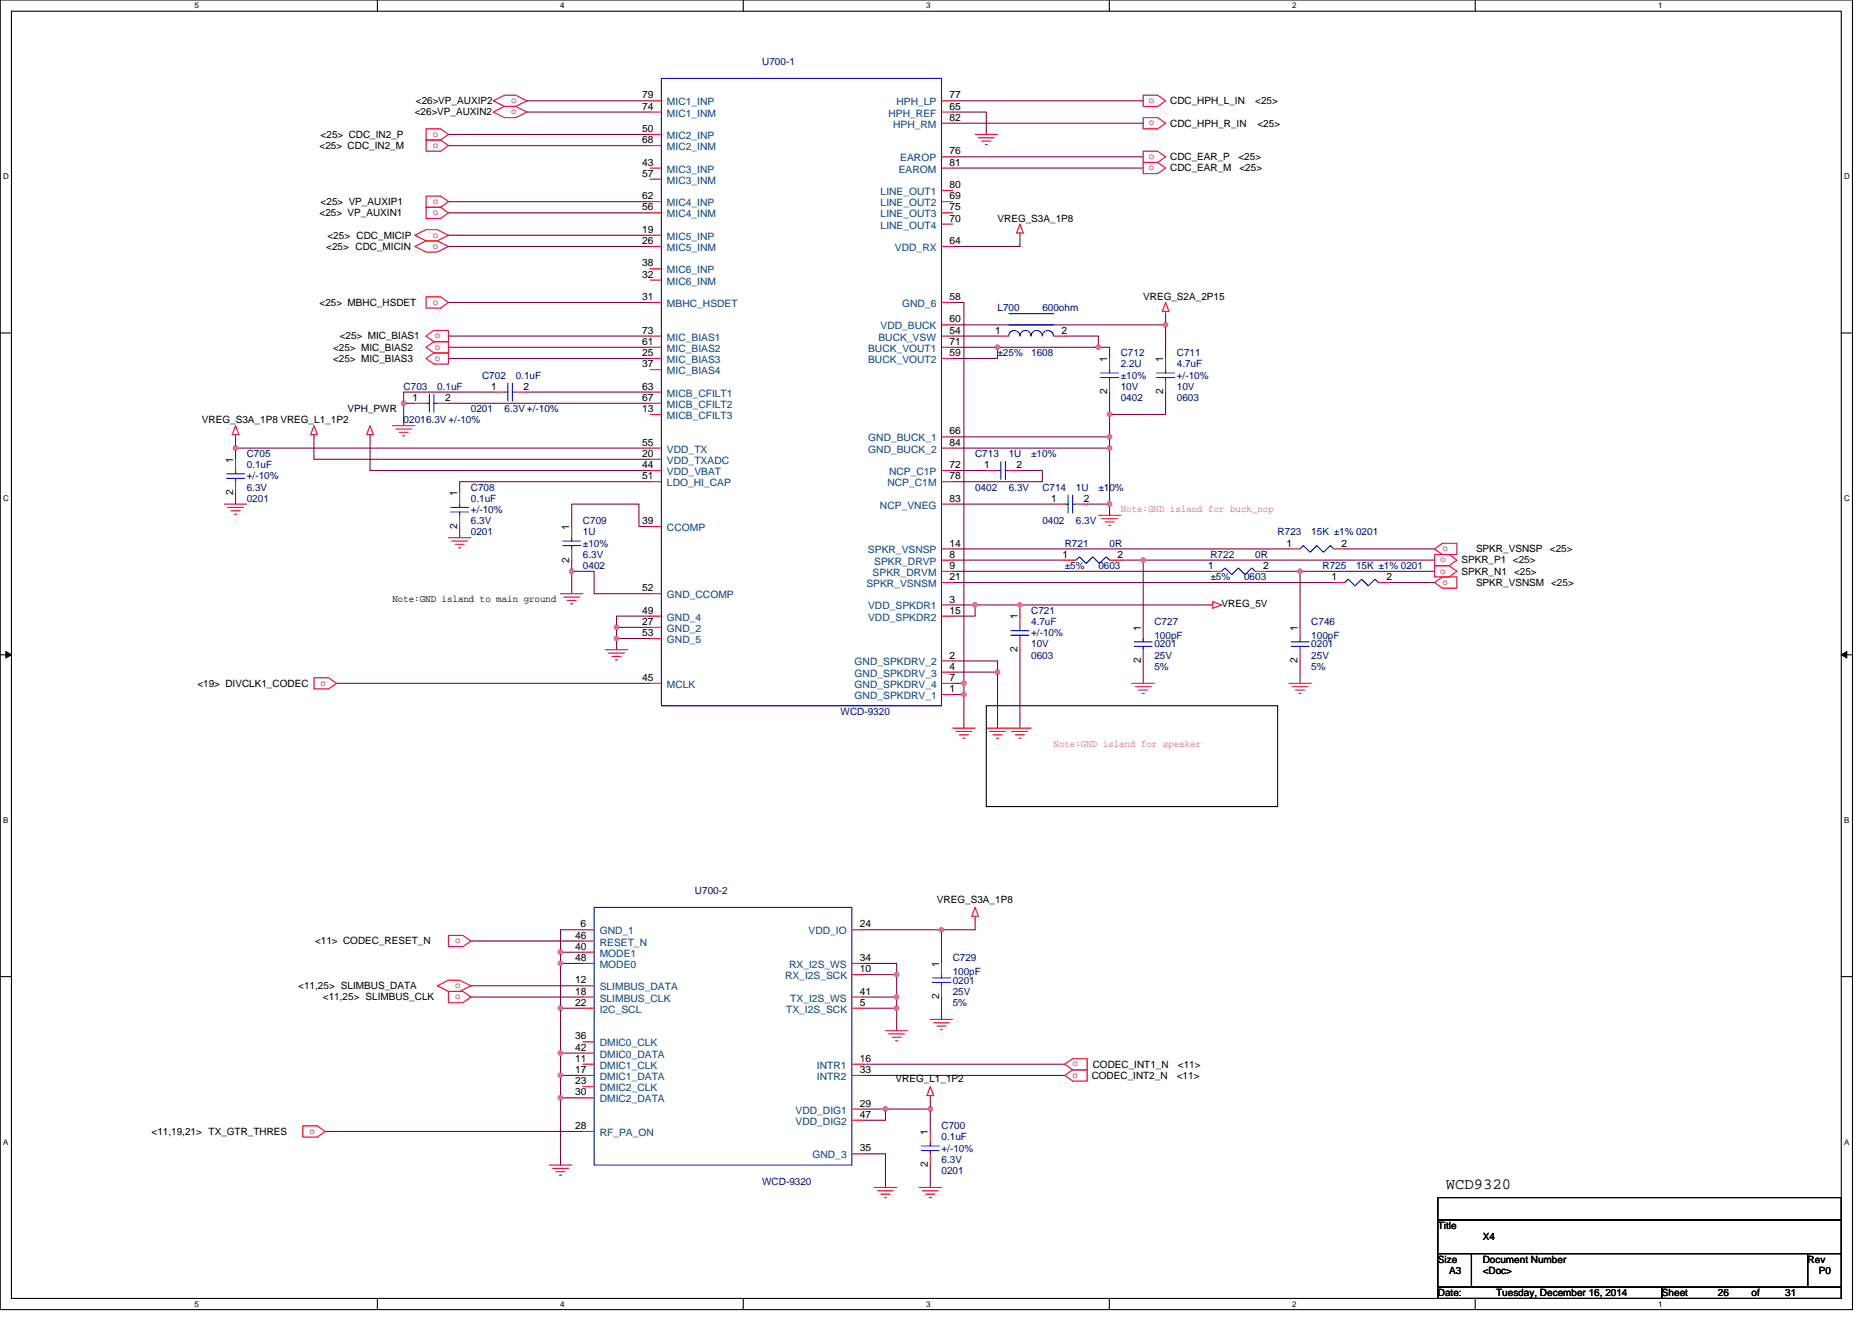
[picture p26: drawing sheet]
<svg xmlns="http://www.w3.org/2000/svg" width="297mm" height="210mm" viewBox="0 0 297 210" stroke-linecap="round" stroke-linejoin="round" font-family="sans-serif">
<defs><g id="words">
<text font-size="2.5" x="229.4" y="188.7">WCD9320</text>
<g font-size="1.6" fill="#000080">
<text x="120.9" y="10.3">U700-1</text>
<text x="158.3" y="49.4">L700</text>
<text x="165.4" y="49.4">600ohm</text>
<text x="158.3" y="56.5">±25%</text>
<text x="163.6" y="56.5">1608</text>
<text x="177.8" y="56.5">C712</text>
<text x="177.8" y="58.3">2.2U</text>
<text x="186.7" y="56.5">C711</text>
<text x="186.7" y="58.3">4.7uF</text>
<text x="64" y="61.9">C703</text>
<text x="69.4" y="61.9">0.1uF</text>
<text x="74.7" y="65.4">0201</text>
<text x="76.5" y="60.1">C702</text>
<text x="80" y="65.4">6.3V +/-10%</text>
<text x="81.8" y="60.1">0.1uF</text>
<text x="177.8" y="63.6">0402</text>
<text x="177.8" y="61.9">10V</text>
<text x="177.8" y="60.1">±10%</text>
<text x="186.7" y="63.6">0603</text>
<text x="186.7" y="61.9">10V</text>
<text x="186.7" y="60.1">+/-10%</text>
<text x="64" y="67.2">02016.3V +/-10%</text>
<text x="39.2" y="72.5">C705</text>
<text x="39.2" y="74.3">0.1uF</text>
<text x="39.2" y="77.9">6.3V</text>
<text x="39.2" y="76.1">+/-10%</text>
<text x="74.7" y="77.9">C708</text>
<text x="154.7" y="72.5">C713</text>
<text x="154.7" y="77.9">0402</text>
<text x="160.1" y="72.5">1U</text>
<text x="160.1" y="77.9">6.3V</text>
<text x="163.6" y="72.5">±10%</text>
<text x="165.4" y="77.9">C714</text>
<text x="170.7" y="77.9">1U</text>
<text x="174.3" y="77.9">±10%</text>
<text x="39.2" y="79.7">0201</text>
<text x="74.7" y="79.7">0.1uF</text>
<text x="74.7" y="83.2">6.3V</text>
<text x="74.7" y="81.4">+/-10%</text>
<text x="92.5" y="83.2">C709</text>
<text x="165.4" y="83.2">0402</text>
<text x="170.7" y="83.2">6.3V</text>
<text x="74.7" y="85">0201</text>
<text x="92.5" y="85">1U</text>
<text x="92.5" y="88.5">6.3V</text>
<text x="92.5" y="86.8">±10%</text>
<text x="168.9" y="86.8">R721</text>
<text x="176.1" y="86.8">0R</text>
<text x="192.1" y="88.5">R722</text>
<text x="199.2" y="88.5">0R</text>
<text x="202.7" y="85">R723</text>
<text x="208.1" y="85">15K ±1% 0201</text>
<text x="92.5" y="90.3">0402</text>
<text x="168.9" y="90.3">±5%</text>
<text x="174.3" y="90.3">0603</text>
<text x="192.1" y="92.1">±5%</text>
<text x="197.4" y="92.1">0603</text>
<text x="209.8" y="90.3">R725</text>
<text x="215.2" y="90.3">15K ±1% 0201</text>
<text x="163.6" y="97.4">C721</text>
<text x="163.6" y="99.2">4.7uF</text>
<text x="163.6" y="101">+/-10%</text>
<text x="183.2" y="99.2">C727</text>
<text x="183.2" y="101.3">100pF</text>
<text x="208.1" y="99.2">C746</text>
<text x="208.1" y="101.3">100pF</text>
<text x="163.6" y="104.5">0603</text>
<text x="163.6" y="102.8">10V</text>
<text x="183.2" y="102.8">0201</text>
<text x="183.2" y="104.5">25V</text>
<text x="183.2" y="106.3">5%</text>
<text x="208.1" y="102.8">0201</text>
<text x="208.1" y="104.5">25V</text>
<text x="208.1" y="106.3">5%</text>
<text x="133.4" y="113.4">WCD-9320</text>
<text x="110.3" y="141.9">U700-2</text>
<text x="151.2" y="152.5">C729</text>
<text x="151.2" y="154.7">100pF</text>
<text x="151.2" y="156.1">0201</text>
<text x="151.2" y="157.9">25V</text>
<text x="151.2" y="159.7">5%</text>
<text x="149.4" y="179.2">C700</text>
<text x="149.4" y="181">0.1uF</text>
<text x="149.4" y="184.6">6.3V</text>
<text x="149.4" y="182.8">+/-10%</text>
<text x="120.9" y="188.1">WCD-9320</text>
<text x="149.4" y="186.3">0201</text>
</g>
<g font-size="1.6">
<text x="66" y="16.5">&lt;26&gt;VP_AUXIP2</text>
<text x="101.9" y="17.4">74</text>
<text x="101.9" y="15.6">79</text>
<text x="150.6" y="15.6">77</text>
<text x="150.6" y="17.4">65</text>
<text x="185.7" y="16.5">CDC_HPH_L_IN</text>
<text x="199.2" y="16.5">&lt;25&gt;</text>
<text x="50.7" y="23.6">&lt;25&gt; CDC_IN2_M</text>
<text x="50.9" y="21.9">&lt;25&gt; CDC_IN2_P</text>
<text x="65.8" y="18.3">&lt;26&gt;VP_AUXIN2</text>
<text x="101.9" y="21">50</text>
<text x="101.9" y="22.7">68</text>
<text x="150.6" y="19.2">82</text>
<text x="185.7" y="20.1">CDC_HPH_R_IN</text>
<text x="199.5" y="20.1">&lt;25&gt;</text>
<text x="101.9" y="26.3">43</text>
<text x="101.9" y="28.1">57</text>
<text x="150.6" y="29.8">80</text>
<text x="150.6" y="24.5">76</text>
<text x="150.6" y="26.3">81</text>
<text x="185.7" y="25.4">CDC_EAR_P</text>
<text x="185.7" y="27.2">CDC_EAR_M</text>
<text x="196.5" y="25.4">&lt;25&gt;</text>
<text x="196.7" y="27.2">&lt;25&gt;</text>
<text x="50.7" y="34.3">&lt;25&gt; VP_AUXIN1</text>
<text x="50.9" y="32.5">&lt;25&gt; VP_AUXIP1</text>
<text x="101.9" y="33.4">56</text>
<text x="101.9" y="31.6">62</text>
<text x="150.6" y="31.6">69</text>
<text x="150.6" y="35.2">70</text>
<text x="150.6" y="33.4">75</text>
<text x="158.3" y="35.2">VREG_S3A_1P8</text>
<text x="51.8" y="39.6">&lt;25&gt; CDC_MICIN</text>
<text x="52" y="37.9">&lt;25&gt; CDC_MICIP</text>
<text x="101.9" y="37">19</text>
<text x="101.9" y="38.7">26</text>
<text x="150.6" y="38.7">64</text>
<text x="101.9" y="47.6">31</text>
<text x="101.9" y="44.1">32</text>
<text x="101.9" y="42.3">38</text>
<text x="150.6" y="47.6">58</text>
<text x="181.4" y="47.6">VREG_S2A_2P15</text>
<text x="50.7" y="48.5">&lt;25&gt; MBHC_HSDET</text>
<text x="53.9" y="53.9">&lt;25&gt; MIC_BIAS1</text>
<text x="101.9" y="53">73</text>
<text x="150.6" y="53">54</text>
<text x="150.6" y="51.2">60</text>
<text x="157.9" y="53">1</text>
<text x="168.4" y="53">2</text>
<text x="52.8" y="55.6">&lt;25&gt; MIC_BIAS2</text>
<text x="52.8" y="57.4">&lt;25&gt; MIC_BIAS3</text>
<text x="101.9" y="56.5">25</text>
<text x="101.9" y="58.3">37</text>
<text x="101.9" y="54.7">61</text>
<text x="150.6" y="56.5">59</text>
<text x="150.6" y="54.7">71</text>
<text x="175.7" y="57.4" transform="rotate(-90 175.7 57.4)">1</text>
<text x="184.6" y="57.4" transform="rotate(-90 184.6 57.4)">1</text>
<text x="55.2" y="65.4">VPH_PWR</text>
<text x="65.5" y="63.6">1</text>
<text x="70.6" y="63.6">2</text>
<text x="77.9" y="61.8">1</text>
<text x="83.1" y="61.8">2</text>
<text x="101.9" y="65.4">13</text>
<text x="101.9" y="61.8">63</text>
<text x="101.9" y="63.6">67</text>
<text x="175.7" y="62.6" transform="rotate(-90 175.7 62.6)">2</text>
<text x="184.6" y="62.6" transform="rotate(-90 184.6 62.6)">2</text>
<text x="32" y="67.2">VREG_S3A_1P8 VREG_L1_1P2</text>
<text x="101.9" y="70.7">55</text>
<text x="150.6" y="69">66</text>
<text x="150.6" y="70.7">84</text>
<text x="37" y="73.4" transform="rotate(-90 37 73.4)">1</text>
<text x="101.9" y="72.5">20</text>
<text x="101.9" y="74.3">44</text>
<text x="101.9" y="76.1">51</text>
<text x="150.6" y="74.3">72</text>
<text x="150.6" y="76.1">78</text>
<text x="156.1" y="74.3">1</text>
<text x="161.3" y="74.3">2</text>
<text x="37" y="78.6" transform="rotate(-90 37 78.6)">2</text>
<text x="72.6" y="83.9" transform="rotate(-90 72.6 83.9)">2</text>
<text x="72.6" y="78.8" transform="rotate(-90 72.6 78.8)">1</text>
<text x="101.9" y="83.2">39</text>
<text x="150.6" y="79.6">83</text>
<text x="166.8" y="79.6">1</text>
<text x="172" y="79.6">2</text>
<text x="90.3" y="89.3" transform="rotate(-90 90.3 89.3)">2</text>
<text x="90.3" y="84.1" transform="rotate(-90 90.3 84.1)">1</text>
<text x="150.6" y="86.7">14</text>
<text x="150.6" y="88.5">8</text>
<text x="168.6" y="88.5">1</text>
<text x="177.3" y="88.5">2</text>
<text x="204.1" y="86.7">1</text>
<text x="212.9" y="86.7">2</text>
<text x="231.9" y="89.4">SPKR_P1 &lt;25&gt;</text>
<text x="234.2" y="87.7">SPKR_VSNSP</text>
<text x="245.9" y="87.7">&lt;25&gt;</text>
<text x="62.3" y="95.5">Note:GND island to main ground</text>
<text x="101.9" y="93.9">52</text>
<text x="150.6" y="95.6">3</text>
<text x="150.6" y="90.3">9</text>
<text x="150.6" y="92.1">21</text>
<text x="191.7" y="90.3">1</text>
<text x="200.4" y="90.3">2</text>
<text x="211.3" y="92.1">1</text>
<text x="220" y="92.1">2</text>
<text x="231.9" y="91.2">SPKR_N1</text>
<text x="234.2" y="93">SPKR_VSNSM &lt;25&gt;</text>
<text x="240.2" y="91.2">&lt;25&gt;</text>
<text x="101.9" y="99.2">27</text>
<text x="101.9" y="97.4">49</text>
<text x="101.9" y="101">53</text>
<text x="150.6" y="97.4">15</text>
<text x="161.5" y="98.3" transform="rotate(-90 161.5 98.3)">1</text>
<text x="181" y="100.1" transform="rotate(-90 181 100.1)">1</text>
<text x="193.8" y="96.4">VREG_5V</text>
<text x="205.9" y="100.1" transform="rotate(-90 205.9 100.1)">1</text>
<text x="150.6" y="104.5">2</text>
<text x="150.6" y="106.3">4</text>
<text x="161.5" y="103.5" transform="rotate(-90 161.5 103.5)">2</text>
<text x="181" y="105.3" transform="rotate(-90 181 105.3)">2</text>
<text x="205.9" y="105.3" transform="rotate(-90 205.9 105.3)">2</text>
<text x="31.3" y="109">&lt;19&gt; DIVCLK1_CODEC</text>
<text x="101.9" y="108.1">45</text>
<text x="150.6" y="109.9">1</text>
<text x="150.6" y="108.1">7</text>
<text x="148.7" y="143.3">VREG_S3A_1P8</text>
<text x="50" y="149.9">&lt;11&gt; CODEC_RESET_N</text>
<text x="91.2" y="149">46</text>
<text x="92.1" y="147.2">6</text>
<text x="136.4" y="147.2">24</text>
<text x="91.2" y="150.7">40</text>
<text x="91.2" y="152.5">48</text>
<text x="136.4" y="152.5">34</text>
<text x="136.4" y="154.3">10</text>
<text x="149" y="153.4" transform="rotate(-90 149 153.4)">1</text>
<text x="47.3" y="157">&lt;11,25&gt; SLIMBUS_DATA</text>
<text x="51.2" y="158.8">&lt;11,25&gt; SLIMBUS_CLK</text>
<text x="91.2" y="156.1">12</text>
<text x="91.2" y="157.9">18</text>
<text x="91.2" y="159.6">22</text>
<text x="136.4" y="157.9">41</text>
<text x="136.4" y="159.6">5</text>
<text x="149" y="158.6" transform="rotate(-90 149 158.6)">2</text>
<text x="91.2" y="165">36</text>
<text x="91.2" y="166.8">42</text>
<text x="91.2" y="168.5">11</text>
<text x="91.2" y="170.3">17</text>
<text x="91.2" y="172.1">23</text>
<text x="91.2" y="173.9">30</text>
<text x="136.4" y="168.5">16</text>
<text x="136.4" y="170.3">33</text>
<text x="142.1" y="171.7">VREG_L1_1P2</text>
<text x="173.2" y="171.2">CODEC_INT2_N</text>
<text x="173.4" y="169.4">CODEC_INT1_N</text>
<text x="186.7" y="171.2">&lt;11&gt;</text>
<text x="186.9" y="169.4">&lt;11&gt;</text>
<text x="91.2" y="179.2">28</text>
<text x="136.4" y="175.6">29</text>
<text x="136.4" y="177.4">47</text>
<text x="24" y="180.1">&lt;11,19,21&gt; TX_GTR_THRES</text>
<text x="136.4" y="182.8">35</text>
<text x="147.2" y="185.3" transform="rotate(-90 147.2 185.3)">2</text>
<text x="147.2" y="180.1" transform="rotate(-90 147.2 180.1)">1</text>
<text x="228.2" y="195.1">Title</text>
<text x="235.3" y="196.8">X4</text>
<text x="228.2" y="200.4">Size</text>
<text x="229.9" y="202.2">A3</text>
<text x="235.3" y="200.4">Document Number</text>
<text x="235.3" y="202.2">&lt;Doc&gt;</text>
<text x="286.8" y="200.4">Rev</text>
<text x="288.6" y="202.2">P0</text>
<text x="228.2" y="205.7">Date:</text>
<text x="237.4" y="205.7">Tuesday, December 16, 2014</text>
<text x="263.7" y="205.7">Sheet</text>
<text x="272.6" y="205.7">26</text>
<text x="277.9" y="205.7">of</text>
<text x="283.3" y="205.7">31</text>
</g>
<g font-size="1.6" fill="#f00">
<text x="81.1" y="16.4">o</text>
<text x="182.3" y="16.4">o</text>
<text x="68.7" y="23.5">o</text>
<text x="68.7" y="21.7">o</text>
<text x="81.1" y="18.1">o</text>
<text x="182.3" y="19.9">o</text>
<text x="182.3" y="25.3">o</text>
<text x="182.3" y="27">o</text>
<text x="68.7" y="32.4">o</text>
<text x="68.7" y="34.1">o</text>
<text x="68.7" y="37.7">o</text>
<text x="68.7" y="39.5">o</text>
<text x="68.7" y="48.4">o</text>
<text x="69" y="53.7">o</text>
<text x="69" y="55.5">o</text>
<text x="69" y="57.3">o</text>
<text x="228.5" y="89.3">o</text>
<text x="228.9" y="87.5">o</text>
<text x="228.5" y="91">o</text>
<text x="228.9" y="92.8">o</text>
<text x="50.9" y="108.8">o</text>
<text x="72.2" y="149.7">o</text>
<text x="72.2" y="156.8">o</text>
<text x="72.2" y="158.6">o</text>
<text x="170.2" y="169.3">o</text>
<text x="170.2" y="171">o</text>
<text x="49.1" y="179.9">o</text>
</g>
<g font-size="1.6" fill="#004080">
<text x="105.8" y="16.7">MIC1_INP</text>
<text x="142.2" y="16.7">HPH_LP</text>
<text x="105.8" y="22.1">MIC2_INP</text>
<text x="105.8" y="23.8">MIC2_INM</text>
<text x="105.8" y="18.5">MIC1_INM</text>
<text x="141" y="18.5">HPH_REF</text>
<text x="141.7" y="20.3">HPH_RM</text>
<text x="105.8" y="27.4">MIC3_INP</text>
<text x="105.8" y="29.2">MIC3_INM</text>
<text x="142.6" y="27.4">EAROM</text>
<text x="142.9" y="25.6">EAROP</text>
<text x="105.8" y="34.5">MIC4_INM</text>
<text x="105.8" y="32.7">MIC4_INP</text>
<text x="139.7" y="32.7">LINE_OUT2</text>
<text x="139.7" y="34.5">LINE_OUT3</text>
<text x="139.7" y="30.9">LINE_OUT1</text>
<text x="105.8" y="38.1">MIC5_INP</text>
<text x="105.8" y="39.8">MIC5_INM</text>
<text x="139.7" y="36.3">LINE_OUT4</text>
<text x="142" y="39.8">VDD_RX</text>
<text x="105.8" y="45.2">MIC6_INM</text>
<text x="105.8" y="43.4">MIC6_INP</text>
<text x="105.8" y="48.7">MBHC_HSDET</text>
<text x="139.7" y="52.3">VDD_BUCK</text>
<text x="143.1" y="48.7">GND_6</text>
<text x="105.8" y="57.6">MIC_BIAS3</text>
<text x="105.8" y="59.4">MIC_BIAS4</text>
<text x="105.8" y="55.8">MIC_BIAS2</text>
<text x="105.8" y="54.1">MIC_BIAS1</text>
<text x="137.7" y="57.6">BUCK_VOUT2</text>
<text x="137.7" y="55.8">BUCK_VOUT1</text>
<text x="139.4" y="54.1">BUCK_VSW</text>
<text x="105.8" y="62.9">MICB_CFILT1</text>
<text x="105.8" y="64.7">MICB_CFILT2</text>
<text x="105.8" y="66.5">MICB_CFILT3</text>
<text x="105.8" y="71.8">VDD_TX</text>
<text x="137.8" y="70.1">GND_BUCK_1</text>
<text x="137.8" y="71.8">GND_BUCK_2</text>
<text x="105.8" y="73.6">VDD_TXADC</text>
<text x="105.8" y="75.4">VDD_VBAT</text>
<text x="105.8" y="77.2">LDO_HI_CAP</text>
<text x="140.8" y="77.2">NCP_C1M</text>
<text x="141.1" y="75.4">NCP_C1P</text>
<text x="139.6" y="80.7">NCP_VNEG</text>
<text x="105.8" y="84.3">CCOMP</text>
<text x="137.7" y="87.8">SPKR_VSNSP</text>
<text x="138.7" y="89.6">SPKR_DRVP</text>
<text x="105.8" y="95">GND_CCOMP</text>
<text x="137.5" y="93.2">SPKR_VSNSM</text>
<text x="138.5" y="91.4">SPKR_DRVM</text>
<text x="105.8" y="100.3">GND_2</text>
<text x="105.8" y="98.5">GND_4</text>
<text x="137.7" y="96.7">VDD_SPKDR1</text>
<text x="137.7" y="98.5">VDD_SPKDR2</text>
<text x="105.8" y="102.1">GND_5</text>
<text x="135.6" y="105.6">GND_SPKDRV_2</text>
<text x="135.6" y="107.4">GND_SPKDRV_3</text>
<text x="105.8" y="109.2">MCLK</text>
<text x="135.6" y="111">GND_SPKDRV_1</text>
<text x="135.6" y="109.2">GND_SPKDRV_4</text>
<text x="95.2" y="148.3">GND_1</text>
<text x="128.3" y="148.3">VDD_IO</text>
<text x="95.2" y="151.8">MODE1</text>
<text x="95.2" y="150.1">RESET_N</text>
<text x="95.2" y="153.6">MODE0</text>
<text x="124.6" y="155.4">RX_I2S_SCK</text>
<text x="125.2" y="153.6">RX_I2S_WS</text>
<text x="95.2" y="157.2">SLIMBUS_DATA</text>
<text x="95.2" y="159">SLIMBUS_CLK</text>
<text x="95.2" y="160.7">I2C_SCL</text>
<text x="124.7" y="160.7">TX_I2S_SCK</text>
<text x="125.4" y="159">TX_I2S_WS</text>
<text x="95.2" y="166.1">DMIC0_CLK</text>
<text x="95.2" y="167.9">DMIC0_DATA</text>
<text x="95.2" y="169.6">DMIC1_CLK</text>
<text x="95.2" y="171.4">DMIC1_DATA</text>
<text x="95.2" y="173.2">DMIC2_CLK</text>
<text x="129.6" y="169.6">INTR1</text>
<text x="129.6" y="171.4">INTR2</text>
<text x="95.2" y="175">DMIC2_DATA</text>
<text x="126.2" y="176.7">VDD_DIG1</text>
<text x="126.2" y="178.5">VDD_DIG2</text>
<text x="95.2" y="180.3">RF_PA_ON</text>
<text x="128.9" y="183.9">GND_3</text>
</g>
<g font-size="1.6" fill="#f0f">
<text x="177.8" y="81.3">Note:GND island for buck_ncp</text>
<text x="167.2" y="118.6">Note:GND island for speaker</text>
</g>
<g font-size="1.3">
<text x="30.8" y="1.3">5</text>
<text x="88.9" y="1.3">4</text>
<text x="147" y="1.3">3</text>
<text x="205" y="1.3">2</text>
<text x="263.1" y="1.3">1</text>
<text x=".5" y="28.4">D</text>
<text x="292.6" y="28.4">D</text>
<text x=".5" y="79.5">C</text>
<text x="292.6" y="79.5">C</text>
<text x=".5" y="130.6">B</text>
<text x="292.6" y="130.6">B</text>
<text x=".5" y="181.7">A</text>
<text x="292.6" y="181.7">A</text>
<text x="30.8" y="207.4">5</text>
<text x="88.9" y="207.4">4</text>
<text x="147" y="207.4">3</text>
<text x="205" y="207.4">2</text>
<text x="263.1" y="207.4">1</text>
</g>
</g></defs>
<path d="M0 0h293.9v207.9h-293.9zM1.8 1.8h290.4v204.3h-290.4z" fill="none" stroke="#000" stroke-width=".17"/>
<g fill="#fff">
<path d="M30.8 .2h.7v1.4h-.7z"/>
<path d="M30.8 206.3h.7v1.4h-.7z"/>
</g>
<path d="M59.9 0v1.8M59.9 206.1v1.8" fill="none" stroke="#000" stroke-width=".17"/>
<g fill="#fff">
<path d="M88.9 .2h.7v1.4h-.7z"/>
<path d="M88.9 206.3h.7v1.4h-.7z"/>
</g>
<path d="M117.9 0v1.8M117.9 206.1v1.8" fill="none" stroke="#000" stroke-width=".17"/>
<g fill="#fff">
<path d="M147 .2h.7v1.4h-.7z"/>
<path d="M147 206.3h.7v1.4h-.7z"/>
</g>
<path d="M176 0v1.8M176 206.1v1.8" fill="none" stroke="#000" stroke-width=".17"/>
<g fill="#fff">
<path d="M205 .2h.7v1.4h-.7z"/>
<path d="M205 206.3h.7v1.4h-.7z"/>
</g>
<path d="M234.1 0v1.8M234.1 206.1v1.8" fill="none" stroke="#000" stroke-width=".17"/>
<g fill="#fff">
<path d="M263.1 .2h.7v1.4h-.7z"/>
<path d="M263.1 206.3h.7v1.4h-.7z"/>
<path d="M.5 27.3h.9v1.4h-.9z"/>
<path d="M292.6 27.3h.9v1.4h-.9z"/>
<path d="M.5 78.4h.9v1.4h-.9z"/>
<path d="M292.6 78.4h.9v1.4h-.9z"/>
</g>
<path d="M0 52.9h1.8M292.2 52.9h1.7" fill="none" stroke="#000" stroke-width=".17"/>
<g fill="#fff">
<path d="M.5 129.5h.8v1.4h-.8z"/>
<path d="M292.6 129.5h.9v1.4h-.9z"/>
</g>
<path d="M0 103.9h1.8M292.2 103.9h1.7" fill="none" stroke="#000" stroke-width=".17"/>
<path d="M.9 103.4l.9 .5-.9 .5zM292.2 103.9l.8-.5v1z" fill="#000" stroke="#000" stroke-width=".16"/>
<g fill="#fff">
<path d="M.5 180.5h.8v1.4h-.8z"/>
<path d="M292.6 180.5h.9v1.4h-.9z"/>
</g>
<path d="M156.5 112h46.2v16h-46.2zM0 155h1.8M292.2 155h1.7M228.2 190.1h64v3.5h-64zM228.2 193.6h64v5.4h-64zM228.2 199h5.3v5.3h-5.3zM233.5 199h53.3v5.3h-53.3zM286.8 199h5.4v5.3h-5.4zM228.2 204.3h35.5v1.8h-35.5zM263.7 204.3h28.5v1.8h-28.5z" fill="none" stroke="#000" stroke-width=".17"/>
<g fill="none" stroke="#800040" stroke-width=".17">
<path d="M83.6 17.8h19.6M83.6 16h19.6M151.2 16h30.2M151.2 19.6h30.2M151.2 17.8h5.3v3.5M71.2 39.1h32M71.2 37.3h32M71.2 23.1h32M71.2 21.3h32M71.2 32h32M71.2 33.8h32M151.2 26.7h30.2"/>
<path d="M151.2 24.9h30.2M161.8 37.3v1.8h-10.6M71.2 48h32M71.2 53.3h32M71.2 55.1h32M71.2 56.9h32M151.2 51.6h33.8M151.2 53.3h7.1M151.2 55.1h7.1M151.2 48h1.7v60.5M168.9 53.3h5.4v1.8M174.3 55.1h1.8v1.8"/>
<path d="M174.3 55.1h-16v1.8h-7.1M185 49.8v1.8M185 51.6v5.3M37.4 69.3v3.6M37.4 78.2v1.8M37.4 71.1h65.8M49.8 69.3v3.6h53.4M58.7 69.3v5.4h44.5M64 64h1.8M64 64v3.6M71.2 64h32M78.3 62.2h-14.3v1.8"/>
<path d="M83.6 62.2h19.6M103.2 76.5h-30.3v1.7M151.2 74.7h5.3M151.2 69.3h24.9M151.2 71.1h24.9M161.8 74.7h3.6v1.8h-14.2M176.1 65.8v5.3M176.1 62.2v3.6M176.1 71.1v8.9M185 62.2v3.6h-8.9M72.9 83.6v1.7M90.7 94.2v-3.5h3.6v3.5h8.9"/>
<path d="M90.7 88.9v1.8M90.7 83.6v-3.6h10.7v3.6h1.8M97.8 99.6h5.4M97.8 99.6v1.7M103.2 97.8h-5.4v1.8M151.2 80h16M151.2 96h3.5M151.2 87.1h53.3M151.2 88.9h17.7M151.2 90.7h40.9M151.2 92.5h60.4M161.8 96h30.3"/>
<path d="M161.8 96v1.8M161.8 96h-7.1v1.8h-3.5M172.5 80h3.6M176.1 80v1.8M177.8 88.9h3.6M181.4 88.9v10.7M181.4 88.9h46.2M201 90.7h5.3M206.3 90.7v8.9M206.3 90.7h21.3M213.4 87.1h14.2M220.5 92.5h7.1"/>
<path d="M53.4 108.5h49.8M103.2 101.3h-5.4v1.8M151.2 104.9h7.1v1.8h-7.1M151.2 110.2h1.7v5.4M151.2 108.5h1.7v1.7M158.3 106.7v8.9M161.8 103.1v12.5M181.4 104.9v3.6M206.3 104.9v3.6M74.7 149.4h17.8M74.7 156.5h17.8M74.7 158.2h17.8"/>
<path d="M88.9 151.1v1.8M88.9 152.9v7.1M88.9 151.1h3.6M88.9 152.9h3.6M92.5 147.6h-3.6v3.5M136.9 158.2h5.4M136.9 154.7h5.4M136.9 152.9h5.4v1.8M136.9 147.6h12.5M142.3 158.2v1.8M142.3 154.7v3.5M149.4 158.2v3.6"/>
<path d="M149.4 147.6v5.3M154.7 145.8v1.8h-5.3M51.6 179.6h40.9M92.5 174.2h-3.6v10.7M92.5 160h-3.6v7.1M92.5 170.7h-3.6v3.5M92.5 167.1h-3.6v3.6M136.9 176h3.6M136.9 160h5.4M136.9 168.9h32M136.9 170.7h32M140.5 176v1.8h-3.6"/>
<path d="M140.5 176h7.1M142.3 160v3.6M147.6 176v3.6M147.6 174.2v1.8M136.9 183.1h3.6v5.4M147.6 184.9v3.6"/>
</g>
<g fill="#f0f" stroke="#f0f" stroke-width=".17">
<circle cx="88.9" cy="151.1" r=".35"/>
<circle cx="88.9" cy="160" r=".35"/>
<circle cx="88.9" cy="152.9" r=".35"/>
<circle cx="149.4" cy="147.6" r=".35"/>
<circle cx="142.3" cy="160" r=".35"/>
<circle cx="142.3" cy="158.2" r=".35"/>
<circle cx="142.3" cy="154.7" r=".35"/>
<circle cx="140.5" cy="176" r=".35"/>
<circle cx="147.6" cy="176" r=".35"/>
<circle cx="37.4" cy="71.1" r=".35"/>
<circle cx="90.7" cy="90.7" r=".35"/>
<circle cx="97.8" cy="99.6" r=".35"/>
<circle cx="97.8" cy="101.3" r=".35"/>
<circle cx="184.9" cy="51.5" r=".35"/>
<circle cx="174.3" cy="55.1" r=".35"/>
<circle cx="154.7" cy="96" r=".35"/>
<circle cx="161.8" cy="96" r=".35"/>
<circle cx="152.9" cy="110.2" r=".35"/>
<circle cx="152.9" cy="108.4" r=".35"/>
<circle cx="158.3" cy="55.1" r=".35"/>
<circle cx="181.4" cy="88.9" r=".35"/>
<circle cx="64" cy="64" r=".35"/>
<circle cx="176" cy="69.3" r=".35"/>
<circle cx="176" cy="80" r=".35"/>
<circle cx="176" cy="71.1" r=".35"/>
<circle cx="176" cy="65.8" r=".35"/>
<circle cx="158.3" cy="106.7" r=".35"/>
<circle cx="206.3" cy="90.7" r=".35"/>
<circle cx="88.9" cy="174.2" r=".35"/>
<circle cx="88.9" cy="167.1" r=".35"/>
<circle cx="88.9" cy="170.7" r=".35"/>
</g>
<g fill="none" stroke="#f00" stroke-width=".17">
<path d="M78.3 16l1.7-.9h1.8l1.8 .9-1.8 .9h-1.8zM78.3 17.8l1.7-.9h1.8l1.8 .9-1.8 .9h-1.8zM103.2 17.8h1.7M103.2 16h1.7M149.4 17.8h1.8M149.4 16h1.8M149.4 19.6h1.8M181.4 15.1h2.3l1.3 .9-1.3 .9h-2.3zM181.4 18.7h2.3l1.3 .9-1.3 .8h-2.3zM65.8 37.3l1.8-.9h1.8l1.8 .9-1.8 .9h-1.8zM65.8 39.1l1.8-.9h1.8l1.8 .9-1.8 .9h-1.8zM67.6 22.2h2.3l1.3 .9-1.3 .9h-2.3z"/>
<path d="M67.6 20.4h2.3l1.3 .9-1.3 .9h-2.3zM67.6 31.1h2.3l1.3 .9-1.3 .9h-2.3zM67.6 32.9h2.3l1.3 .9-1.3 .9h-2.3zM103.2 37.3h1.7M103.2 39.1h1.7M103.2 26.7h1.7M103.2 21.3h1.7M103.2 33.8h1.7M103.2 28.4h1.7M103.2 32h1.7M103.2 23.1h1.7M149.4 39.1h1.8"/>
<path d="M149.4 32h1.8M149.4 35.6h1.8M149.4 33.8h1.8M149.4 24.9h1.8M149.4 30.2h1.8M149.4 26.7h1.8M154.7 21.3h3.6M155.3 21.9h2.5M155.8 22.4h1.4M156.3 22.9h.4M161.8 35.6l.6 1.4h-1.1zM161.8 37v.3"/>
<path d="M181.4 24h2.3l1.3 .9-1.3 .9h-2.3zM181.4 25.8h2.3l1.3 .9-1.3 .9h-2.3zM67.6 53.3l1.3-.8h2.3v1.7h-2.3zM67.6 56.9l1.3-.9h2.3v1.8h-2.3zM67.6 47.1h2.3l1.3 .9-1.3 .9h-2.3zM68.9 54.2h2.3v1.8h-2.3M68.9 54.2l-1.3 .9 1.3 .9M103.2 56.9h1.7M103.2 48h1.7M103.2 44.4h1.7M103.2 58.7h1.7M103.2 42.7h1.7"/>
<path d="M103.2 55.1h1.7M103.2 53.3h1.7M149.4 53.3h1.8M149.4 48h1.8M149.4 56.9h1.8M149.4 51.6h1.8M149.4 55.1h1.8M158.3 53.3h1.8M167.2 53.3h1.7M176.1 56.9v1.8M185 48l.5 1.4h-1.1zM185 49.4v.4"/>
<path d="M185 56.9v1.8M37.4 67.6l.5 1.4h-1.1zM37.4 69v.3M37.4 72.9v1.8M37.4 76.5v1.7M49.8 69v.3M49.8 67.6l.6 1.4h-1.1zM58.7 67.6l.5 1.4h-1zM58.7 69v.3M62.3 67.6h3.5M62.8 68.1h2.5M63.3 68.6h1.5"/>
<path d="M63.9 69.2h.3M65.8 64h1.8M69.4 64h1.8M72.9 78.2v1.8M78.3 62.2h1.7M81.8 62.2h1.8M103.2 65.8h1.7M103.2 72.9h1.7M103.2 74.7h1.7M103.2 76.5h1.7M103.2 71.1h1.7M103.2 62.2h1.7"/>
<path d="M103.2 64h1.7M149.4 69.3h1.8M149.4 74.7h1.8M149.4 76.5h1.8M149.4 71.1h1.8M156.5 74.7h1.8M160.1 74.7h1.7M176.1 60.5v1.7M185 60.5v1.7M35.6 80h3.6M36.1 80.5h2.5M36.7 81.1h1.4"/>
<path d="M37.2 81.6h.3M71.2 85.3h3.5M71.7 85.9h2.5M72.2 86.4h1.5M72.8 87h.3M72.9 81.8v1.8M88.9 94.2h3.6M89.5 94.8h2.5M90 95.3h1.4M90.5 95.8h.4M90.7 83.6v1.7M90.7 87.1v1.8"/>
<path d="M103.2 99.6h1.7M103.2 83.6h1.7M103.2 97.8h1.7M103.2 94.2h1.7M149.4 96h1.8M149.4 88.9h1.8M149.4 90.7h1.8M149.4 87.1h1.8M149.4 97.8h1.8M149.4 92.5h1.8M149.4 80h1.8M161.8 97.8v1.8"/>
<path d="M167.2 80h1.7M168.9 88.9h1.8M170.7 80h1.8M174.3 81.8h3.5M174.8 82.3h2.5M175.3 82.8h1.5M175.9 83.4h.3M176.1 88.9h1.7M181.4 99.6v1.7M192.1 96h.3M192.1 90.7h1.7M192.4 95.5l1.4 .5-1.4 .5z"/>
<path d="M199.2 90.7h1.8M204.5 87.1h1.8M206.3 99.6v1.7M211.6 87.1h1.8M211.6 92.5h1.8M218.7 92.5h1.8M227.6 88h2.3l1.3 .9-1.3 .9h-2.3zM227.6 89.8h2.3l1.3 .9-1.3 .9h-2.3zM227.6 87.1l1.3-.9h2.3v1.8h-2.3zM227.6 92.5l1.3-.9h2.3v1.7h-2.3zM49.8 107.6h2.3l1.3 .9-1.3 .8h-2.3zM96.1 103.1h3.5"/>
<path d="M96.6 103.7h2.5M97.1 104.2h1.4M97.7 104.7h.3M103.2 108.5h1.7M103.2 101.3h1.7M149.4 110.2h1.8M149.4 104.9h1.8M149.4 106.7h1.8M149.4 108.5h1.8M151.2 115.6h3.5M151.7 116.1h2.5M152.2 116.6h1.5"/>
<path d="M152.8 117.2h.3M157 116.1h2.5M157.6 116.6h1.4M158.1 117.2h.4M160.6 116.1h2.5M161.1 116.6h1.5M161.7 117.2h.3M161.8 101.3v1.8M163.6 115.6h-7.1M179.6 108.5h3.6M180.1 109h2.5M180.7 109.5h1.4"/>
<path d="M181.2 110.1h.4M181.4 103.1v1.8M204.5 108.5h3.6M205 109h2.5M205.6 109.5h1.4M206.1 110.1h.4M206.3 103.1v1.8M69.4 156.5l1.8-.9h1.7l1.8 .9-1.8 .9h-1.7zM71.2 148.5h2.3l1.2 .9-1.2 .8h-2.3zM71.2 157.4h2.3l1.2 .8-1.2 .9h-2.3zM92.5 147.6h1.8M92.5 156.5h1.8"/>
<path d="M92.5 158.2h1.8M92.5 151.1h1.8M92.5 149.4h1.8M92.5 152.9h1.8M135.2 154.7h1.7M135.2 147.6h1.7M135.2 152.9h1.7M135.2 158.2h1.7M149.4 152.9v1.8M149.4 156.5v1.7M154.7 144l.6 1.4h-1.1zM154.7 145.4v.4"/>
<path d="M48 178.7h2.4l1.2 .9-1.2 .9h-2.4zM92.5 168.9h1.8M92.5 170.7h1.8M92.5 160h1.8M92.5 172.5h1.8M92.5 179.6h1.8M92.5 174.2h1.8M92.5 165.4h1.8M92.5 167.1h1.8M135.2 160h1.7M135.2 168.9h1.7M135.2 176h1.7"/>
<path d="M135.2 170.7h1.7M135.2 177.8h1.7M140.5 163.6h3.6M141 164.1h2.5M141.6 164.6h1.4M142.1 165.2h.3M147.6 172.5l.5 1.4h-1zM147.6 173.9v.3M147.6 161.8h3.6M147.6 179.6v1.8M148.1 162.3h2.5M148.7 162.9h1.4"/>
<path d="M149.2 163.4h.4M168.9 168.9l1.3-.9h2.3v1.8h-2.3zM168.9 170.7l1.3-.9h2.3v1.8h-2.3zM87.2 184.9h3.5M87.7 185.4h2.5M88.2 186h1.5M88.8 186.5h.3M135.2 183.1h1.7M138.7 188.5h3.6M139.3 189h2.4M139.8 189.5h1.4M140.3 190.1h.4"/>
<path d="M145.8 188.5h3.6M146.4 189h2.5M146.9 189.5h1.4M147.4 190.1h.4M147.6 183.1v1.8"/>
</g>
<g fill="none" stroke="#00f" stroke-width=".17">
<path d="M104.9 12.4h44.5v99.6h-44.5zM160.1 51.6h7.1M160.1 49.8h7.1M160.1 53.3a.88 .88 0 0 1 .8-.8 .88 .88 0 0 1 .9 .8M161.8 53.3a.88 .88 0 0 1 .9-.8 .88 .88 0 0 1 .9 .8M163.6 53.3a.88 .88 0 0 1 .9-.8 .88 .88 0 0 1 .9 .8 .89 .89 0 0 1 .9-.8 .89 .89 0 0 1 .8 .8M174.6 59.2h2.9M174.6 59.9h2.9M176.1 58.7v.5M176.1 59.9v.6M183.5 59.2h2.9M183.5 59.9h2.9"/>
<path d="M185 58.7v.5M185 59.9v.6M36 75.2h2.8M36 75.9h2.8M37.4 74.7v.5M37.4 75.9v.6M67.6 64h.5M68.1 62.6v2.8M68.9 62.6v2.8M68.9 64h.5M80 62.2h.6M80.6 60.8v2.8"/>
<path d="M81.3 60.8v2.8M81.3 62.2h.5M158.3 74.7h.5M158.8 73.3v2.8M159.5 73.3v2.8M159.5 74.7h.6M169.5 78.6v2.8M170.2 78.6v2.8M71.5 80.5h2.9M71.5 81.3h2.9M72.9 80v.5M72.9 81.3v.5"/>
<path d="M89.3 85.9h2.8M89.3 86.6h2.8M90.7 85.3v.6M90.7 86.6v.5M161.8 99.6v.5M168.9 80h.6M170.2 80h.5M170.7 88.9l.6-.5 1 1 1.1-1 1.1 1 1-1 .6 .5M193.8 90.7l.6-.6 1 1.1 1.1-1.1 1.1 1.1 1-1.1 .6 .6M206.3 87.1l.5-.5 1.1 1.1 1.1-1.1 1 1.1 1.1-1.1 .5 .5M213.4 92.5l.5-.6 1.1 1.1 1.1-1.1 1 1.1 1.1-1.1 .5 .6M160.4 100.1h2.9"/>
<path d="M160.4 100.8h2.9M161.8 100.8v.5M180 101.9h2.8M180 102.6h2.8M181.4 101.3v.6M181.4 102.6v.5M204.9 101.9h2.8M204.9 102.6h2.8M206.3 101.3v.6M206.3 102.6v.5M94.3 144h40.9v40.9h-40.9zM148 155.2h2.8"/>
<path d="M148 155.9h2.8M149.4 154.7v.5M149.4 155.9v.6M146.2 181.9h2.8M146.2 182.6h2.8M147.6 181.4v.5M147.6 182.6v.5"/>
</g>
<use href="#words"/>
</svg>
